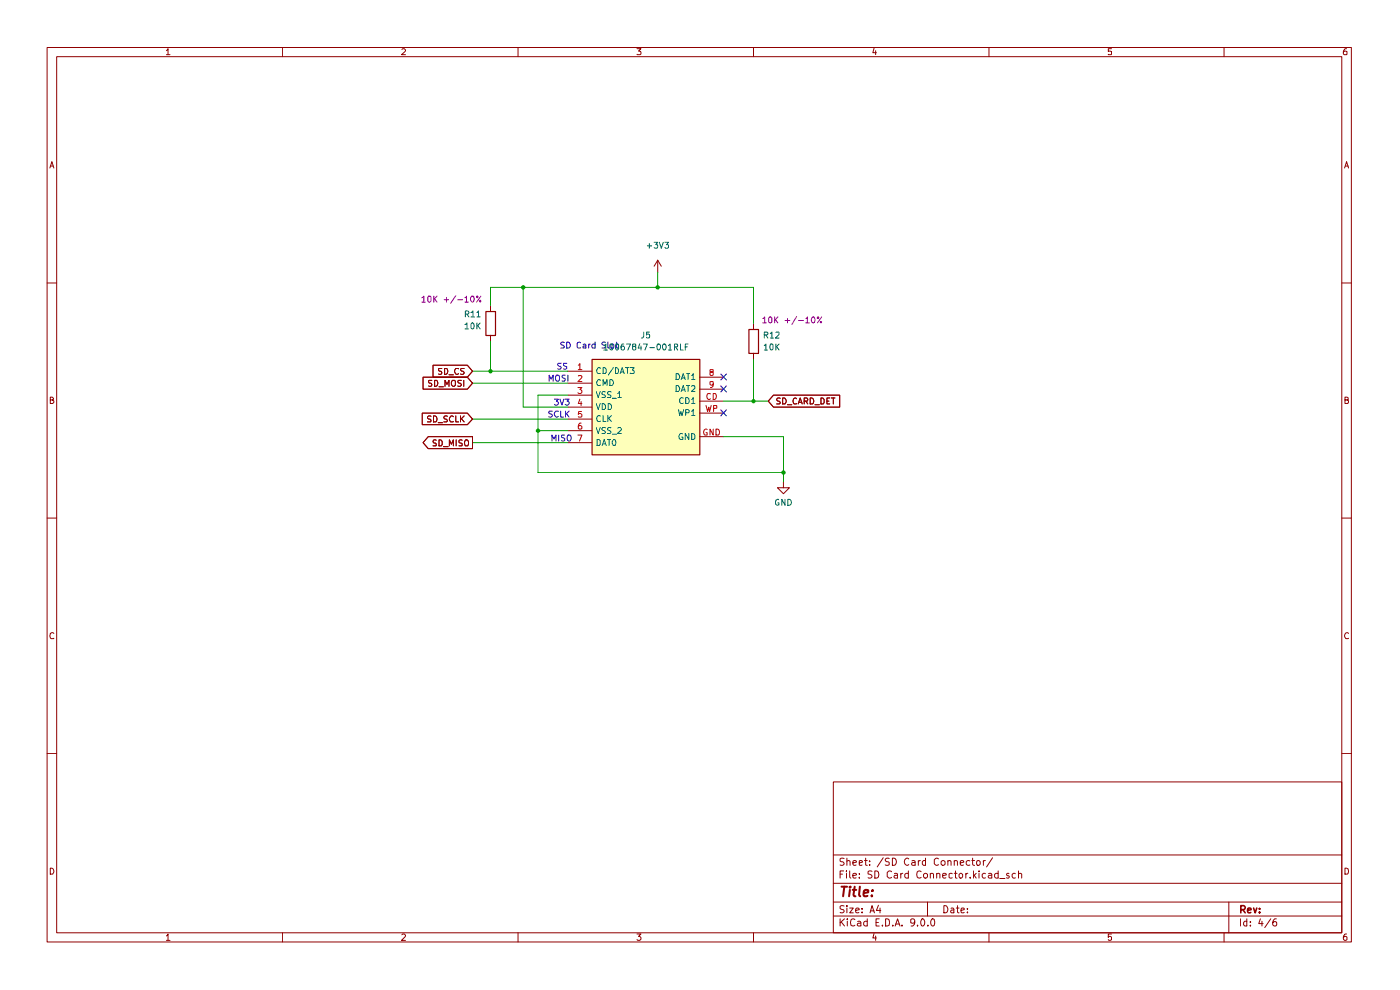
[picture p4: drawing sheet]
<svg xmlns="http://www.w3.org/2000/svg" width="297mm" height="210mm" viewBox="0 0 297 210" stroke-linecap="round" stroke-linejoin="round" font-family="sans-serif">
<g fill="none" stroke="#900000" stroke-width=".21">
<path d="M10 10.1h276.7v189.7h-276.7zM12 12h272.6v185.9h-272.6zM35.3 10.8l.3-.5v1.3M35.3 11.6h.8M59.9 10.1v1.9M85.3 10.5l.1-.2h.4l.2 .5-.8 .8h.8M109.9 10.1v1.9M135.1 10.3h.9l-.5 .5 .4 .1 .1 .5-.2 .2-.7-.1M159.9 10.1v1.9M185.4 10.2l-.2 1h.7M185.8 10.8v.8M209.8 10.1v1.9"/>
<path d="M235.8 10.3h-.7v.6h.7v.6h-.7M259.7 10.1v1.9M285.7 10.3l-.5 .1-.1 .3-.1 .7 .2 .2 .5-.1v-.6l-.5-.1-.2 .3M10.6 35.6l.4-1.3 .4 1.3M10.7 35.2h.6M285.2 35.6l.5-1.3 .4 1.3M285.4 35.2h.6M10 60h2M284.6 60h2.1M10.7 84.8h.5l.1-.3-.2-.3h-.4v1.4h.5l.2-.3v-.2l-.3-.3M285.3 84.8h.6l.1-.4-.7-.2v1.4h.5l.2-.1 .1-.4-.4-.3M10 109.9h2"/>
<path d="M284.6 109.9h2.1M11.4 134.4l-.2-.2-.5 .2-.1 .4 .2 .7 .6-.1M286.1 134.4a.58 .58 0 0 0-.8 .1 .58 .58 0 0 0 .1 .8l.1 .2 .6-.1M10 159.9h2M284.6 159.9h2.1M176.8 165.9h107.8v32h-107.8zM10.7 184.1a.71 .71 0 0 1 .7 .5 .71 .71 0 0 1-.2 .8h-.5zM35.3 198.5l.3-.4v1.4M35.3 199.5h.8M59.9 197.9v1.9M85.3 198.3l.1-.2h.4l.2 .4-.8 1h.8M109.9 197.9v1.9"/>
<path d="M135.1 198.1h.9l-.5 .5h.2l.3 .3v.3l-.3 .3h-.4l-.2-.2M159.9 197.9v1.9M176.8 194.3h107.8M176.8 191.3h107.8M176.8 187.4h107.8M176.8 181.4h107.8M178.2 194.9v1.5M178.2 185.4h.5M178.5 195.6l.7 .8M179 184.7h-.8v1.6M179.1 192.2a.64 .64 0 0 0-.9 .1v.4l.7 .3 .2 .4a.6 .6 0 0 1-.9 .1M179.1 182.1a.64 .64 0 0 0-.9 .1v.4l.7 .3 .2 .4a.6 .6 0 0 1-.9 .2"/>
<path d="M179.2 194.9l-1 .8M179.6 184.7v.2M179.6 185.3v1M179.7 192.1v.2M179.7 182.7v-.1a.36 .36 0 0 1 .6 .2v.8M179.7 182v1.6M179.7 192.6v1M179.7 194.9v.2M179.7 195.4v1M180.3 192.6h.7l-.7 1h.7M180.3 184.7v1.3l.2 .3M180.9 185.8l.8-.2-.1-.3h-.4l-.3 .1 .1 .8h.6"/>
<path d="M180.9 183l.8-.1-.1-.3-.4-.1-.3 .3 .1 .7h.6M181.4 195.1a.59 .59 0 0 0-.8-.1 .59 .59 0 0 0-.2 .7l.1 .6 .4 .1 .5-.1M181.5 193.1l.8-.1-.1-.3-.4-.1-.3 .3v.6l.3 .1 .4-.1M181.9 195.5h.6l.1 .9M182.3 186.1v.2M182.3 185.3v.1M182.3 183l.7-.1-.2-.4-.5 .1v.9h.6M182.6 195.7l-.5 .1-.2 .3 .2 .3 .5-.1M182.9 193.5v.1M182.9 192.7v.2M183.4 182.5h.6M183.6 182v1.5l.4 .1"/>
<path d="M184 195.5h-.6l-.2 .7a.52 .52 0 0 0 .8 .1M184 194.9v1.5M184.5 183.4v.2M184.5 182.6v.2M184.6 193.6l.4-1.5 .5 1.5M184.7 193.2h.7M185 184.8a.64 .64 0 0 0-.9 .1v.4a.62 .62 0 0 1 .8 .8l-.2 .2-.6-.1M185.4 198l-.2 1h.7M185.6 184.7a.77 .77 0 0 1 .8 .8 .77 .77 0 0 1-.8 .8zM185.8 198.5v1M185.8 195.7h.6M186.4 192l-.5 1.1h1"/>
<path d="M186.5 194.9h-.7v1.5h.7M186.7 192.6v1M187.2 196.3v.1M187.4 181.9l-1.3 2M187.9 194.9h.3a.89 .89 0 0 1 .3 1.4l-.6 .1zM188.6 182.1l-.5-.1-.3 .4 .2 .3 .6 .3v.4a.64 .64 0 0 1-.8 .1M189.1 184.9l-.5-.2-.4 .4v.8l.4 .4 .5-.2M189.3 182a.77 .77 0 0 1 .9 .8 .77 .77 0 0 1-.9 .8zM189.4 196.3v.1M189.7 185.3h.5l.2 .1v.9M189.9 196.4l.5-1.5 .5 1.5M190 196h.8"/>
<path d="M190.4 185.6l-.5 .1-.2 .2 .2 .4 .5-.1M191.1 185.3v1M191.3 196.3v.1M191.5 185.3l-.4 .2M192.7 185.3a.52 .52 0 0 0-.8 .2l.2 .7h.6M192.7 184.7v1.6M192.8 182.2l-.1-.1a.7 .7 0 0 0-.9 .7 .7 .7 0 0 0 .9 .7l.1-.1M193.5 182.6h.6v1M194.1 195.6l-.4 .2-.5-.1 .1-.7 .4-.1 .3 .2a.92 .92 0 0 1-.7 1.3M194.1 182.9l-.5 .1-.2 .2 .2 .4 .5-.1M194.6 196.3v.1M194.8 182.5v1.1"/>
<path d="M195.2 182.5l-.4 .3M195.4 184.9l-.1-.1a.5 .5 0 0 0-.7 .3 .69 .69 0 0 0-.1 .8 .69 .69 0 0 0 .8 .3l.1-.1M195.5 195l.2-.1a.82 .82 0 0 1 .5 .8 .82 .82 0 0 1-.5 .7 1.1 1.1 0 0 1-.2-1.4zM195.9 185.5a.47 .47 0 0 1 .4-.3 .47 .47 0 0 1 .5 .3v.4l-.4 .4-.4-.2zM196.3 182.6l-.4-.1-.2 .3v.5l.2 .3 .4-.1M196.3 182v1.6M196.8 191.3v3M196.8 196.3v.1M197.4 185.4l.2-.1 .4 .1v.9M197.4 185.3v1M197.8 194.9a.89 .89 0 0 1 .3 1.4l-.1 .1a.88 .88 0 0 1-.2-1.5zM198.7 185.4l.3-.1 .4 .1v.9"/>
<path d="M198.7 185.3v1M199.1 182.2l-.5-.2-.4 .4v.8l.4 .4 .5-.2M199.6 182.8a.47 .47 0 0 1 .5-.3 .47 .47 0 0 1 .4 .3v.5a.47 .47 0 0 1-.4 .3 .47 .47 0 0 1-.5-.3zM200 185.8l.7-.2v-.3h-.5l-.2 .1 .1 .8h.6M200.2 192.1a.77 .77 0 0 1 .9 .8 .77 .77 0 0 1-.9 .7zM201.1 182.7l.1-.1a.36 .36 0 0 1 .6 .2v.8M201.1 182.5v1.1M201.8 192.7h.5l.1 .9M202 185.3h-.4l-.3 .1v.7l.3 .2 .4-.1M202.4 193h-.6l-.1 .3 .1 .3 .6-.1M202.4 182.7l.1-.1a.36 .36 0 0 1 .6 .2v.8M202.4 185.3h.6"/>
<path d="M202.4 182.5v1.1M202.7 184.7v1.5l.3 .1M202.9 192.6h.6M203.1 192.1v1.4l.4 .1M203.5 185.5l.2-.2h.3l.2 .2v.4l-.2 .4-.5-.2zM203.7 183l.8-.1-.1-.3-.4-.1-.3 .3 .1 .7h.6M203.9 193.1l.7-.1v-.3l-.6-.1-.1 .3v.6l.1 .1 .6-.1M204.9 185.3v1M205.2 193.5v.1M205.2 192.7v.2M205.3 185.3l-.4 .2M205.7 182.6a.52 .52 0 0 0-.7 .2v.5a.52 .52 0 0 0 .7 .2"/>
<path d="M205.8 186.1v.2M206.2 182.5h.6M206.3 182v1.3l.5 .3M206.5 184.7v1.6M206.7 185.7l.4 .6M207.1 185.3l-.6 .5M207.3 182.6l.4-.1 .2 .3v.5l-.2 .3h-.3l-.2-.3zM207.7 184.7v.2M207.7 185.3v1M208.6 182.5v1.1M209 185.3h-.4l-.2 .2v.6l.2 .2 .4-.1M209 182.5l-.4 .3"/>
<path d="M209.7 185.3h.4l.3 .1v.9M209.8 197.9v1.9M210.4 185.6l-.5 .1-.3 .2 .3 .4 .5-.1M210.6 181.9l-1.3 2M211.8 185.3a.52 .52 0 0 0-.8 .2l.2 .7h.6M211.8 184.7v1.6M212.1 186.4h1.1M214 185.3h-.3l-.2 .1 .2 .4 .4 .1-.1 .3h-.5M215.4 185.3h-.4l-.3 .2 .1 .6 .2 .2 .4-.1M216.1 185.4l.2-.1 .4 .1v.9M216.1 184.7v1.6M235.8 198.1h-.7v.7l.2-.2 .5 .2-.1 .6-.4 .1-.2-.2"/>
<path d="M259.7 197.9v1.9M260.7 191.3v6.6M263.1 194.9v1.5M264.5 195.5l-.4-.1-.3 .3v.5l.3 .2 .4-.1M264.5 194.9v1.5M265.3 196.3v.1M265.3 195.5v.2M267.4 194.9l-.4 1h1M267.7 195.4v1M269.6 194.9l-1.3 1.9M270.8 194.9a.72 .72 0 0 0-.8 .7v.6a.46 .46 0 0 0 .4 .3 .46 .46 0 0 0 .4-.3v-.6a.52 .52 0 0 0-.8 .1M285.3 184.1l.7 .2 .1 .6-.3 .5h-.5z"/>
<path d="M285.7 198.1l-.5 .1-.1 .3-.1 .7 .2 .3 .5-.2v-.6l-.5-.1-.2 .3"/>
</g>
<path d="M263.2 193l.8-.1 .2-.3-.1-.3-.3-.2h-.6v1.5M263.7 193l.5 .6M264.7 193.1l.7-.1-.1-.3-.4-.1-.2 .3 .1 .6h.5M265.9 192.6l.4 1 .3-1M267.2 193.5v.1M267.2 192.7v.2" fill="none" stroke="#900000" stroke-width=".34"/>
<path d="M178.5 188.1h1.2M179.1 188.1l-.2 2M180.3 188.8l-.2 1.3M180.4 188.1l-.2 .1h.3l-.1-.1-.1 .2M180.9 188.8h.8M181.3 188.1l-.2 1.7v.2l.4 .1M182.4 188.1l-.2 1.7 .3 .3M183.3 189.4l.9-.1v-.5a.67 .67 0 0 0-.9 .2v1h.7M185 189.9v.2M185.1 188.8l.1 .1h-.2l.1-.1-.1 .2" fill="none" stroke="#900000" stroke-width=".42"/>
<path d="M125.6 76.2h22.8v20.2h-22.8z" fill="#feffba"/>
<path d="M103.1 66.1h2v5.1h-2zM125.6 76.2h22.9v20.3h-22.9zM158.9 69.9h2v5.1h-2z" fill="none" stroke="#900000" stroke-width=".25"/>
<g fill="none" stroke="#900000" stroke-width=".21">
<path d="M139.5 55.2l-.7 1.3M139.5 55.2l.8 1.3M139.5 55.2v2.5M91.9 77.5h7.2l1.1 1.2-1.1 1.3h-7.2zM93.7 78.1l-.7 .1v.4l.7 .4-.2 .4-.5-.1M94.3 78.1a.65 .65 0 0 1 .7 .6 .65 .65 0 0 1-.4 .7h-.3zM95.2 79.5h1M97.3 78.2l-.6-.1a.66 .66 0 0 0-.3 .9 .66 .66 0 0 0 .8 .3l.1-.1M98.5 78.1h-.6l-.2 .2 .3 .4h.2l.3 .3-.3 .4-.5-.1M104.1 64.8v1.2M104.1 71.1v1.3M120.5 78.7h5.1"/>
<path d="M159.9 68.6v1.2M159.9 74.9v1.3M89.6 87.6h9.5l1.1 1.3-1.1 1.2h-9.5zM89.7 80h9.4l1.1 1.3-1.1 1.2h-9.4zM90.8 92.6h9.4v2.6h-9.4l-1.1-1.3zM91.4 88.3l-.5-.1-.2 .3 .2 .4 .5 .1v.5h-.7M91.6 80.7l-.7 .1v.3l.7 .4-.2 .5-.5-.1M91.9 88.2a.71 .71 0 0 1 .8 .5 .71 .71 0 0 1-.2 .8h-.6zM92.2 80.7a.65 .65 0 0 1 .7 .5 .65 .65 0 0 1-.4 .8h-.3zM92.5 93.4l-.4-.1-.2 .3v.3l.6 .2v.4l-.6 .1M93 89.7h.9M93.1 93.3a.52 .52 0 0 1 .7 .3v.7l-.2 .3h-.5z"/>
<path d="M93.1 82h1M94.1 94.7h1M94.4 82v-1.3l.4 .8 .4-.8v1.3M94.9 88.3l-.5-.1-.3 .3 .3 .4h.3l.2 .3-.2 .3h-.6M95.3 94.6v-1.3l.5 .9 .4-.9v1.3M95.8 80.9l.2-.2h.4l.2 .2v.8l-.2 .3h-.3a.79 .79 0 0 1-.3-1.1zM96.2 88.4a.57 .57 0 0 0-.8 0 .57 .57 0 0 0 0 .8l.2 .3 .6-.1M96.7 88.2v1.3h.6M96.8 93.3v1.3M97.7 88.2v1.3M97.9 80.7h-.6l-.2 .2 .3 .4h.2l.3 .2-.3 .5-.5-.1M97.9 88.8l.6 .7"/>
<path d="M98 93.4l-.4-.1-.2 .2 .1 .4 .5 .2v.5h-.6M98.4 80.7v1.3M98.5 88.2l-.8 .8M98.7 93.4l.4-.1a.84 .84 0 0 1 .1 1.3h-.5a1.05 1.05 0 0 1 0-1.2zM120.5 81.3h5.1M120.5 83.8h5.1M120.5 86.4h5.1M120.5 88.9h5.1M120.5 91.4h5.1M120.5 93.9h5.1M148.4 85.1h5.1M148.4 80h5.1"/>
<path d="M148.4 82.5h5.1M148.4 87.6h5.1M148.4 92.6h5.1M164.1 83.8h14v2.6h-14l-1.1-1.3zM165.5 84.5l-.5-.1-.2 .3 .2 .4h.3l.2 .2-.1 .4h-.6M166 84.4a.71 .71 0 0 1 .8 .5 .71 .71 0 0 1-.3 .8h-.5zM167 85.9h1M169 84.6l-.1-.1a.65 .65 0 0 0-.7 .4 .65 .65 0 0 0 .3 .8l.5-.1M169.3 85.7l.5-1.3 .4 1.3M169.5 85.3h.6M170.6 85.1h.7v-.6l-.7-.1v1.3M170.9 85.1l.5 .6"/>
<path d="M171.9 84.4a.71 .71 0 0 1 .7 .5 .71 .71 0 0 1-.2 .8h-.5zM172.9 85.9h.9M174.2 84.4a.52 .52 0 0 1 .6 .4v.6l-.1 .3h-.5zM175.4 85.1h.5M176 84.4h-.6v1.3h.6M176.4 84.4h.7M176.8 84.4v1.3M166.2 102.2v1.3h1.3l-1.3 1.2-1.3-1.2h1.3"/>
</g>
<g fill="none" stroke="#b80000" stroke-width=".21">
<path d="M122.7 77.5l.3-.4v1.3M122.7 79.8l.6-.1 .1 .3-.8 .9h.8M122.7 78.4h.7M150.9 78.9l-.3-.1v-.3l.6-.1 .1 .4-.7 .2v.5l.3 .2 .4-.2v-.5l-.3-.1M122.6 82.2h.8l-.4 .4 .4 .3v.3l-.2 .3-.6-.2M122.6 92.3h.8l-.5 1.3M123 84.7l-.3 .9h.7M123.3 89.7a.58 .58 0 0 0-.6 .6v.5l.2 .2h.4l.1-.2v-.3l-.2-.2h-.3l-.2 .2M123.3 85.2v.8M123.4 87.3h-.6l-.1 .6 .2-.2h.3l.2 .3v.3l-.1 .2-.6-.1M149.8 86l.3 1.3 .3-.9 .1 .9 .4-1.3M150 91.1a.66 .66 0 0 0-.7 .4 .66 .66 0 0 0 .2 .8h.5v-.5h-.2"/>
<path d="M150.7 83.6l-.1-.1a.65 .65 0 0 0-.7 .5 .65 .65 0 0 0 .5 .8l.3-.2M151.3 81.4l-.3 .3-.3-.1-.1-.6h.7v.9l-.3 .3h-.3M151.3 83.5a.65 .65 0 0 1 .7 .5 .65 .65 0 0 1-.4 .8h-.3zM151.3 91v1.3l-.7-1.3v1.3M151.4 86.6h.6l.1-.5-.7-.1v1.3M151.9 91a.71 .71 0 0 1 .7 .5 .71 .71 0 0 1-.2 .8h-.5z"/>
</g>
<g fill="none" stroke="#006665" stroke-width=".21">
<path d="M127.3 78.1a.66 .66 0 0 0-.7 .3 .66 .66 0 0 0 .2 .8h.5M127.9 78a.52 .52 0 0 1 .7 .3v.7l-.2 .2h-.5zM130.1 78l-1.1 1.6M130.6 78a.71 .71 0 0 1 .6 .5 .71 .71 0 0 1-.2 .7h-.4zM131.6 79.2l.4-1.2 .4 1.2M131.7 78.9h.6M132.7 78h.7M133.1 78v1.2M133.7 78h.8l-.4 .5 .4 .2v.4l-.1 .1h-.7M143.4 79.2a.71 .71 0 0 1 .8 .5 .71 .71 0 0 1-.3 .8h-.5zM145.6 79.2h.7M146 79.2v1.3"/>
<path d="M146.7 79.7l.4-.5v1.3M126.5 83.1l.4 1.2 .4-1.2M126.5 85.6l.4 1.3 .4-1.3M126.5 90.7l.4 1.2 .4-1.2M126.7 93.2a.52 .52 0 0 1 .6 .4v.6l-.1 .3h-.5zM127.3 80.7v-.1a.66 .66 0 0 0-.7 .4 .66 .66 0 0 0 .2 .8l.5-.1M127.3 88.3v-.1a.66 .66 0 0 0-.7 .4 .66 .66 0 0 0 .2 .8l.5-.1M127.8 85.6h.2l.4 .3v.7l-.2 .3h-.4zM127.8 94.5l.4-1.3 .4 1.3M127.8 94.1h.6M127.9 81.8v-1.3l.5 .9 .4-.9v1.3M127.9 88.1v1.3h.6"/>
<path d="M128.4 83.1h-.6v.6h.4l.2 .5-.1 .1h-.6M128.4 90.8h-.6v.5l.4 .1 .2 .3-.1 .2h-.6M128.9 93.2h.6M128.9 88.1v1.3M129 85.6h.3l.4 .3v.7l-.2 .3h-.5zM129.1 88.7l.6 .7M129.2 93.2v1.3M129.4 80.5a.71 .71 0 0 1 .7 .5 .71 .71 0 0 1-.2 .8h-.5zM129.6 83.1h-.5l-.2 .2 .2 .4h.3l.2 .3-.1 .3h-.6M129.6 90.8l-.5-.1-.2 .2 .1 .4 .6 .3-.1 .3h-.6M129.7 88.1l-.8 .8M129.9 84.5h.9"/>
<path d="M129.9 92.1h.9M130 93.5l.2-.3a.76 .76 0 0 1 .3 1.3h-.4a.82 .82 0 0 1-.1-1zM131.1 83.5l.3-.4v1.2M131.1 90.8l.1-.1h.4l.2 .4-.8 .8h.8M131.1 84.3h.7M143.4 81.8a.71 .71 0 0 1 .8 .4 .71 .71 0 0 1-.3 .9h-.5zM143.9 86.9l.3 1.2 .2-.8 .3 .8 .3-1.2M144.5 80.5l.4-1.3 .5 1.3M144.5 83.1l.4-1.3 .5 1.3M144.6 80.2h.7M144.6 82.7h.7M144.8 92a.66 .66 0 0 0-.8 .4 .66 .66 0 0 0 .3 .8l.6-.1v-.4h-.3"/>
<path d="M144.9 84.5l-.3-.2-.4 .4v.6l.2 .3 .5-.1M145.5 84.3a.71 .71 0 0 1 .7 .5 .71 .71 0 0 1-.2 .8h-.5zM145.5 87.5h.6v-.5l-.6-.1v1.2M145.6 81.8h.7M146 81.8v1.3M146.1 91.9v1.3l-.7-1.3v1.3M146.7 82l.2-.2 .4 .1 .1 .5-.8 .7h.8M146.7 84.8l.4-.5v1.3M146.7 87.3l.4-.4v1.2M146.7 91.9h.3l.4 .4v.7l-.2 .2h-.5zM146.7 80.5h.7M146.7 85.6h.7"/>
<path d="M146.7 88.1h.7"/>
</g>
<g fill="none" stroke="#009a00" stroke-width=".21">
<path d="M139.5 57.7v3.3M100.2 78.7h20.3M104.1 64.8v-3.8h55.8v7.6M104.1 72.4v6.3M111 61v25.4h9.5M159.9 76.2v8.9M100.2 81.3h20.3M100.2 93.9h20.3M100.2 88.9h20.3M114.1 91.4h6.4M120.5 83.8h-6.4v16.4h52.1M153.5 92.6h12.7v9.6"/>
<path d="M153.5 85.1h9.5"/>
</g>
<g fill="none" stroke="#1600ca" stroke-width=".21">
<path d="M118 79.6h.5l.1 .2a.9 .9 0 0 1-.2 1.1 .46 .46 0 0 1-.5-.5zM119 77h-.6l-.1 .3 .2 .3 .5 .1v.5h-.7M119.7 72.6h-.7v.6h.5l.2 .4-.2 .2h-.5M119.9 79.6h-.6a.56 .56 0 0 0 .6 .7v.4l-.2 .2-.5-.1M120.2 77l-.7 .1v.4l.6 .2 .1 .4-.2 .2-.5-.1M120.2 72.6a.71 .71 0 0 1 .8 .4 .71 .71 0 0 1-.3 .8h-.5zM120.5 79.6v1.3M123.2 72.7l-.3-.1-.5 .3v.7l.2 .2 .6-.1M123.7 73.1l.4-.1 .2 .2v.6h-.6v-.4l.6-.1M124.9 73v.8M125.2 73l-.3 .2M126.2 72.6v1.2h-.5l-.1-.6 .2-.2 .4 .1"/>
<path d="M128.4 72.6h-.5l-.2 .2 .1 .4a.47 .47 0 0 1 .5 .1 .47 .47 0 0 1 .1 .5h-.7M128.9 72.6v1.1l.3 .1M129.6 73.2l.2-.2 .4 .2-.1 .6-.5-.1zM130.6 73h.5M130.8 72.6v1.1l.3 .1M116.5 80.9v-1.3l.4 .8 .4-.8v1.3M117.1 93.6v-1.3l.4 .8 .4-.8v1.3M117.2 87.2h-.7v.5l.4 .1 .3 .4-.3 .3-.5-.1M117.6 84.7h.8l-.4 .4 .4 .2v.4l-.2 .2h-.4l-.2-.1M118.4 87.3l-.5-.1a.66 .66 0 0 0-.3 .8 .66 .66 0 0 0 .8 .4v-.1M118.5 92.3v1.3M118.8 84.7l.4 1.2 .4-1.2"/>
<path d="M119 87.2v1.3h.5M119.8 92.3l-.7 .1v.3l.7 .3-.1 .5h-.6M119.9 84.7h.8l-.4 .4 .4 .2v.4l-.2 .2-.6-.1M120 87.2v1.3M120.1 87.7l.6 .8M120.5 92.3h.5a.75 .75 0 0 1-.4 1.3 .84 .84 0 0 1-.1-1.3zM120.7 87.2l-.7 .7"/>
</g>
<path d="M152.9 79.3l1.2 1.3M154.1 79.3l-1.2 1.3M152.9 87l1.2 1.2M152.9 81.9l1.2 1.2M154.1 87l-1.2 1.2M154.1 81.9l-1.2 1.2" fill="none" stroke="#0b008a" stroke-width=".21"/>
<g fill="#009a00">
<circle cx="104.1" cy="78.7" r=".47"/>
<circle cx="111" cy="61" r=".47"/>
<circle cx="114.1" cy="91.4" r=".47"/>
<circle cx="139.5" cy="61" r=".47"/>
<circle cx="159.9" cy="85.1" r=".47"/>
<circle cx="166.2" cy="100.2" r=".47"/>
</g>
<g fill="none" stroke="#910089" stroke-width=".21">
<path d="M89.5 63.2l.4-.4v1.3M89.5 64.1h.8M90.8 62.9l.5-.1 .1 .3v.7l-.2 .3-.4-.3zM92 62.8v1.3M92.2 63.3l.5 .8M92.7 62.8l-.7 .7M94.2 63.6h1M94.7 63.1v1M96.7 62.7l-1.1 1.6M97.1 63.6h1M98.6 63.2l.4-.4v1.3M98.6 64.1h.8"/>
<path d="M100 62.9l.4-.1a.82 .82 0 0 1-.2 1.3 .81 .81 0 0 1-.2-1.2zM101.1 62.8h.2l.1 .2-.1 .2-.2-.1zM101.8 63.8l.1-.1 .1 .2-.1 .2-.2-.2zM102 62.8l-.9 1.3M161.8 67.6l.4-.4v1.3M161.8 68.5h.8M163.3 67.2l.4 .3v.7l-.2 .3-.4-.3v-.7zM164.3 67.2v1.3M164.5 67.8l.5 .7M165 67.2l-.7 .8M166.5 68h1.1M167 67.6v.9"/>
<path d="M169 67.1l-1 1.7M169.4 68h1M170.9 67.6h.2l.2-.4v1.3M170.9 68.5h.8M172.5 67.2a.71 .71 0 0 1 .4 .6 .71 .71 0 0 1-.3 .7 .69 .69 0 0 1-.5-.6 .69 .69 0 0 1 .4-.7zM173.4 67.3l.2-.1 .1 .2v.2h-.3zM174 68.3l.2-.1 .1 .1-.1 .2zM174.3 67.2l-.9 1.3"/>
</g>
<g fill="none" stroke="#006665" stroke-width=".21">
<path d="M137.3 52.2h1M137.8 51.6v1.1M138.8 51.4h.7l-.4 .5h.3l.1 .2-.1 .5-.5 .1-.1-.2M139.9 51.4l.4 1.3 .4-1.3M141.1 51.4h.7l-.4 .5 .4 .1v.5l-.2 .2h-.4l-.1-.2M98.6 68.8l.5-.3v1.3M98.6 69.8h.8M98.7 66.6l.7-.1 .1-.3-.3-.2h-.5v1.2M99.1 66.6l.4 .6M99.9 66.3l.4-.3v1.2M99.9 67.2h.8M100.2 68.5a.75 .75 0 0 1 .1 1.3l-.4-.3v-.8z"/>
<path d="M101.2 66.3l.3-.3v1.2M101.2 68.5v1.3M101.2 67.2h.7M101.3 69.1l.6 .7M101.9 68.5l-.7 .8M128.1 73.3l.4-.3v1.3M128.1 74.3h.8M129.4 73.2l.1-.2h.4a.82 .82 0 0 1-.3 1.3l-.2-.3zM130.7 73h.4l.1 .2v.8l-.2 .3a.82 .82 0 0 1-.3-1.3zM132.3 73l-.4 .1a.92 .92 0 0 0 .1 1.2h.2l.3-.3v-.3l-.3-.3h-.2l-.3 .3M132.9 73h.9l-.6 1.3M134.5 73.5l-.3-.1v-.3l.6-.1 .1 .4-.7 .2v.5l.3 .2 .4-.2v-.5l-.3-.1"/>
<path d="M135.7 72.9l-.3 .9h.7M136 73.4v.9M136.5 73h.8l-.5 1.3M136.6 70.4v.9l-.2 .3-.3 .1M137.8 70.4h-.6v.6l.1-.1 .5 .1v.6l-.5 .1-.1-.2M137.8 73.7h1.1M139.4 73.1l.1-.1a.65 .65 0 0 1 .7 .5 .65 .65 0 0 1-.5 .8l-.3-.2v-.4zM140.7 73h.4a.82 .82 0 0 1-.2 1.3 .89 .89 0 0 1-.2-1.3zM141.8 73.3l.4-.3v1.3M141.8 74.3h.7M143.1 73.6h.6v-.6h-.6v1.3M143.3 73.6l.5 .7"/>
<path d="M144.4 73v1.3h.5M145.4 73.6h.4M146 73h-.6v1.3M162.1 73.3l.4-.3v1.3M162.1 71h.6l.2-.4-.2-.2h-.6v1.3M162.1 74.3h.7M162.5 71l.4 .7M163.4 73.1l.4-.1 .2 .2v.8l-.3 .3-.3-.2zM163.4 70.8l.3-.4v1.3M163.4 71.7h.7M164.6 70.5l.6-.1 .1 .6-.8 .7h.8M164.6 73v1.3"/>
<path d="M164.8 73.5l.5 .8M165.3 73l-.7 .7M165.2 106l-.1-.1a.64 .64 0 0 0-.6 .6 .64 .64 0 0 0 .5 .7l.3-.1v-.4h-.3M166.5 105.9v1.3l-.6-1.3v1.3M167.1 105.9a.65 .65 0 0 1 .8 .7 .65 .65 0 0 1-.8 .6z"/>
</g>
</svg>
